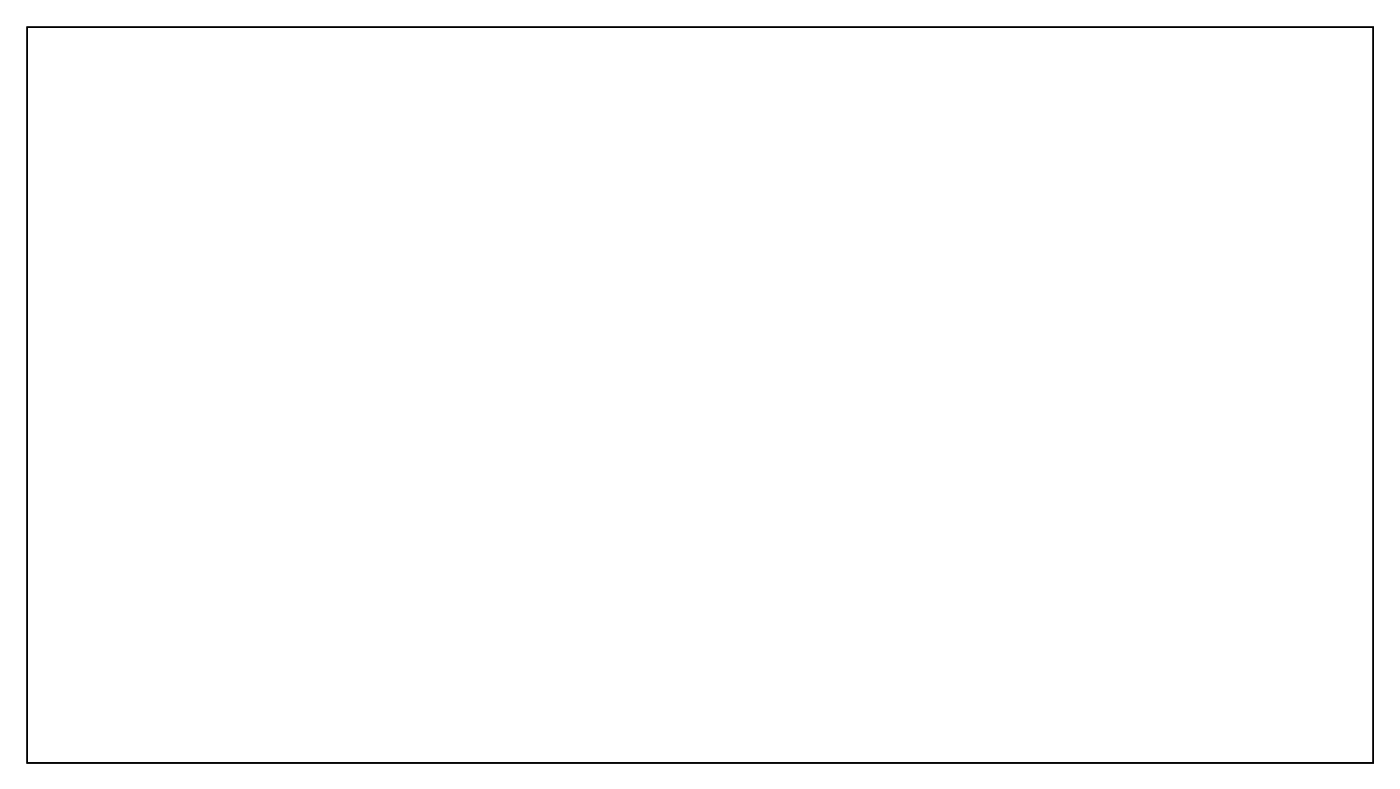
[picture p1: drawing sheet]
<svg xmlns="http://www.w3.org/2000/svg" width="187mm" height="105mm" viewBox="0 0 187 105" stroke-linecap="round" stroke-linejoin="round" font-family="sans-serif">
<path d="M3.6 3.6h180.1v98.4h-180.1z" fill="none" stroke="#000" stroke-width=".2"/>
<path d="M3.6 3.6v98.4h180.1v-98.4zM3.6 3.6h180.1v98.4h-180.1z" fill="#000"/>
<circle cx="116.9" cy="29.6" r=".66" fill="#fff"/>
<circle cx="116.9" cy="29.6" r=".66" fill="none" stroke="#fff" stroke-width=".62" stroke-linecap="butt"/>
<circle cx="119.5" cy="29.6" r=".66" fill="#fff"/>
<circle cx="119.5" cy="29.6" r=".66" fill="none" stroke="#fff" stroke-width=".62" stroke-linecap="butt"/>
<circle cx="122" cy="29.6" r=".66" fill="#fff"/>
<circle cx="122" cy="29.6" r=".66" fill="none" stroke="#fff" stroke-width=".62" stroke-linecap="butt"/>
<circle cx="124.6" cy="29.6" r=".66" fill="#fff"/>
<circle cx="124.6" cy="29.6" r=".66" fill="none" stroke="#fff" stroke-width=".62" stroke-linecap="butt"/>
<circle cx="82.4" cy="77.9" r=".66" fill="#fff"/>
<circle cx="82.4" cy="77.9" r=".66" fill="none" stroke="#fff" stroke-width=".62" stroke-linecap="butt"/>
<circle cx="127.1" cy="29.6" r=".66" fill="#fff"/>
<circle cx="127.1" cy="29.6" r=".66" fill="none" stroke="#fff" stroke-width=".62" stroke-linecap="butt"/>
<circle cx="129.6" cy="29.6" r=".66" fill="#fff"/>
<circle cx="129.6" cy="29.6" r=".66" fill="none" stroke="#fff" stroke-width=".62" stroke-linecap="butt"/>
<circle cx="132.2" cy="29.6" r=".66" fill="#fff"/>
<circle cx="132.2" cy="29.6" r=".66" fill="none" stroke="#fff" stroke-width=".62" stroke-linecap="butt"/>
<circle cx="137.3" cy="55" r=".66" fill="#fff"/>
<circle cx="137.3" cy="55" r=".66" fill="none" stroke="#fff" stroke-width=".62" stroke-linecap="butt"/>
<circle cx="91.5" cy="29.6" r=".66" fill="#fff"/>
<circle cx="91.5" cy="29.6" r=".66" fill="none" stroke="#fff" stroke-width=".62" stroke-linecap="butt"/>
<circle cx="94.1" cy="29.6" r=".66" fill="#fff"/>
<circle cx="94.1" cy="29.6" r=".66" fill="none" stroke="#fff" stroke-width=".62" stroke-linecap="butt"/>
<circle cx="76.3" cy="29.6" r=".66" fill="#fff"/>
<circle cx="76.3" cy="29.6" r=".66" fill="none" stroke="#fff" stroke-width=".62" stroke-linecap="butt"/>
<circle cx="96.6" cy="29.6" r=".66" fill="#fff"/>
<circle cx="96.6" cy="29.6" r=".66" fill="none" stroke="#fff" stroke-width=".62" stroke-linecap="butt"/>
<circle cx="99.2" cy="29.6" r=".66" fill="#fff"/>
<circle cx="99.2" cy="29.6" r=".66" fill="none" stroke="#fff" stroke-width=".62" stroke-linecap="butt"/>
<circle cx="101.7" cy="29.6" r=".66" fill="#fff"/>
<circle cx="101.7" cy="29.6" r=".66" fill="none" stroke="#fff" stroke-width=".62" stroke-linecap="butt"/>
<circle cx="104.2" cy="29.6" r=".66" fill="#fff"/>
<circle cx="104.2" cy="29.6" r=".66" fill="none" stroke="#fff" stroke-width=".62" stroke-linecap="butt"/>
<circle cx="106.8" cy="29.6" r=".66" fill="#fff"/>
<circle cx="106.8" cy="29.6" r=".66" fill="none" stroke="#fff" stroke-width=".62" stroke-linecap="butt"/>
<circle cx="137.3" cy="75.3" r=".66" fill="#fff"/>
<circle cx="137.3" cy="75.3" r=".66" fill="none" stroke="#fff" stroke-width=".62" stroke-linecap="butt"/>
<circle cx="109.3" cy="29.6" r=".66" fill="#fff"/>
<circle cx="109.3" cy="29.6" r=".66" fill="none" stroke="#fff" stroke-width=".62" stroke-linecap="butt"/>
<circle cx="137.3" cy="34.7" r=".66" fill="#fff"/>
<circle cx="137.3" cy="34.7" r=".66" fill="none" stroke="#fff" stroke-width=".62" stroke-linecap="butt"/>
<circle cx="96.6" cy="77.9" r=".66" fill="#fff"/>
<circle cx="96.6" cy="77.9" r=".66" fill="none" stroke="#fff" stroke-width=".62" stroke-linecap="butt"/>
<circle cx="137.3" cy="65.2" r=".66" fill="#fff"/>
<circle cx="137.3" cy="65.2" r=".66" fill="none" stroke="#fff" stroke-width=".62" stroke-linecap="butt"/>
<circle cx="137.3" cy="44.9" r=".66" fill="#fff"/>
<circle cx="137.3" cy="44.9" r=".66" fill="none" stroke="#fff" stroke-width=".62" stroke-linecap="butt"/>
<circle cx="72.2" cy="77.9" r=".66" fill="#fff"/>
<circle cx="72.2" cy="77.9" r=".66" fill="none" stroke="#fff" stroke-width=".62" stroke-linecap="butt"/>
<circle cx="86.5" cy="29.6" r=".66" fill="#fff"/>
<circle cx="86.5" cy="29.6" r=".66" fill="none" stroke="#fff" stroke-width=".62" stroke-linecap="butt"/>
<circle cx="86.5" cy="77.9" r=".66" fill="#fff"/>
<circle cx="86.5" cy="77.9" r=".66" fill="none" stroke="#fff" stroke-width=".62" stroke-linecap="butt"/>
<circle cx="137.3" cy="70.3" r=".66" fill="#fff"/>
<circle cx="137.3" cy="70.3" r=".66" fill="none" stroke="#fff" stroke-width=".62" stroke-linecap="butt"/>
<circle cx="137.3" cy="60.1" r=".66" fill="#fff"/>
<circle cx="137.3" cy="60.1" r=".66" fill="none" stroke="#fff" stroke-width=".62" stroke-linecap="butt"/>
<circle cx="137.3" cy="49.9" r=".66" fill="#fff"/>
<circle cx="137.3" cy="49.9" r=".66" fill="none" stroke="#fff" stroke-width=".62" stroke-linecap="butt"/>
<circle cx="137.3" cy="39.8" r=".66" fill="#fff"/>
<circle cx="137.3" cy="39.8" r=".66" fill="none" stroke="#fff" stroke-width=".62" stroke-linecap="butt"/>
<circle cx="127.1" cy="77.9" r=".66" fill="#fff"/>
<circle cx="127.1" cy="77.9" r=".66" fill="none" stroke="#fff" stroke-width=".62" stroke-linecap="butt"/>
<circle cx="124.6" cy="77.9" r=".66" fill="#fff"/>
<circle cx="124.6" cy="77.9" r=".66" fill="none" stroke="#fff" stroke-width=".62" stroke-linecap="butt"/>
<circle cx="122" cy="77.9" r=".66" fill="#fff"/>
<circle cx="122" cy="77.9" r=".66" fill="none" stroke="#fff" stroke-width=".62" stroke-linecap="butt"/>
<circle cx="67.2" cy="77.9" r=".66" fill="#fff"/>
<circle cx="67.2" cy="77.9" r=".66" fill="none" stroke="#fff" stroke-width=".62" stroke-linecap="butt"/>
<circle cx="119.5" cy="77.9" r=".66" fill="#fff"/>
<circle cx="119.5" cy="77.9" r=".66" fill="none" stroke="#fff" stroke-width=".62" stroke-linecap="butt"/>
<circle cx="77.3" cy="77.9" r=".66" fill="#fff"/>
<circle cx="77.3" cy="77.9" r=".66" fill="none" stroke="#fff" stroke-width=".62" stroke-linecap="butt"/>
<circle cx="116.9" cy="77.9" r=".66" fill="#fff"/>
<circle cx="116.9" cy="77.9" r=".66" fill="none" stroke="#fff" stroke-width=".62" stroke-linecap="butt"/>
<circle cx="114.4" cy="77.9" r=".66" fill="#fff"/>
<circle cx="114.4" cy="77.9" r=".66" fill="none" stroke="#fff" stroke-width=".62" stroke-linecap="butt"/>
<circle cx="111.9" cy="77.9" r=".66" fill="#fff"/>
<circle cx="111.9" cy="77.9" r=".66" fill="none" stroke="#fff" stroke-width=".62" stroke-linecap="butt"/>
<circle cx="109.3" cy="77.9" r=".66" fill="#fff"/>
<circle cx="109.3" cy="77.9" r=".66" fill="none" stroke="#fff" stroke-width=".62" stroke-linecap="butt"/>
<circle cx="71.2" cy="29.6" r=".66" fill="#fff"/>
<circle cx="71.2" cy="29.6" r=".66" fill="none" stroke="#fff" stroke-width=".62" stroke-linecap="butt"/>
<circle cx="81.4" cy="29.6" r=".66" fill="#fff"/>
<circle cx="81.4" cy="29.6" r=".66" fill="none" stroke="#fff" stroke-width=".62" stroke-linecap="butt"/>
<circle cx="101.7" cy="77.9" r=".66" fill="#fff"/>
<circle cx="101.7" cy="77.9" r=".66" fill="none" stroke="#fff" stroke-width=".62" stroke-linecap="butt"/>
<circle cx="91.5" cy="77.9" r=".66" fill="#fff"/>
<circle cx="91.5" cy="77.9" r=".66" fill="none" stroke="#fff" stroke-width=".62" stroke-linecap="butt"/>
<circle cx="137.3" cy="77.9" r=".66" fill="#fff"/>
<circle cx="137.3" cy="77.9" r=".66" fill="none" stroke="#fff" stroke-width=".62" stroke-linecap="butt"/>
<circle cx="137.3" cy="72.8" r=".66" fill="#fff"/>
<circle cx="137.3" cy="72.8" r=".66" fill="none" stroke="#fff" stroke-width=".62" stroke-linecap="butt"/>
<circle cx="137.3" cy="67.7" r=".66" fill="#fff"/>
<circle cx="137.3" cy="67.7" r=".66" fill="none" stroke="#fff" stroke-width=".62" stroke-linecap="butt"/>
<circle cx="137.3" cy="62.6" r=".66" fill="#fff"/>
<circle cx="137.3" cy="62.6" r=".66" fill="none" stroke="#fff" stroke-width=".62" stroke-linecap="butt"/>
<circle cx="137.3" cy="57.6" r=".66" fill="#fff"/>
<circle cx="137.3" cy="57.6" r=".66" fill="none" stroke="#fff" stroke-width=".62" stroke-linecap="butt"/>
<circle cx="137.3" cy="52.5" r=".66" fill="#fff"/>
<circle cx="137.3" cy="52.5" r=".66" fill="none" stroke="#fff" stroke-width=".62" stroke-linecap="butt"/>
<circle cx="137.3" cy="47.4" r=".66" fill="#fff"/>
<circle cx="137.3" cy="47.4" r=".66" fill="none" stroke="#fff" stroke-width=".62" stroke-linecap="butt"/>
<circle cx="137.3" cy="42.3" r=".66" fill="#fff"/>
<circle cx="137.3" cy="42.3" r=".66" fill="none" stroke="#fff" stroke-width=".62" stroke-linecap="butt"/>
<circle cx="137.3" cy="37.2" r=".66" fill="#fff"/>
<circle cx="137.3" cy="37.2" r=".66" fill="none" stroke="#fff" stroke-width=".62" stroke-linecap="butt"/>
<circle cx="64.6" cy="77.9" r=".66" fill="#fff"/>
<circle cx="64.6" cy="77.9" r=".66" fill="none" stroke="#fff" stroke-width=".62" stroke-linecap="butt"/>
<circle cx="69.7" cy="77.9" r=".66" fill="#fff"/>
<circle cx="69.7" cy="77.9" r=".66" fill="none" stroke="#fff" stroke-width=".62" stroke-linecap="butt"/>
<circle cx="74.8" cy="77.9" r=".66" fill="#fff"/>
<circle cx="74.8" cy="77.9" r=".66" fill="none" stroke="#fff" stroke-width=".62" stroke-linecap="butt"/>
<circle cx="79.9" cy="77.9" r=".66" fill="#fff"/>
<circle cx="79.9" cy="77.9" r=".66" fill="none" stroke="#fff" stroke-width=".62" stroke-linecap="butt"/>
<circle cx="68.7" cy="29.6" r=".66" fill="#fff"/>
<circle cx="68.7" cy="29.6" r=".66" fill="none" stroke="#fff" stroke-width=".62" stroke-linecap="butt"/>
<circle cx="73.8" cy="29.6" r=".66" fill="#fff"/>
<circle cx="73.8" cy="29.6" r=".66" fill="none" stroke="#fff" stroke-width=".62" stroke-linecap="butt"/>
<circle cx="78.8" cy="29.6" r=".66" fill="#fff"/>
<circle cx="78.8" cy="29.6" r=".66" fill="none" stroke="#fff" stroke-width=".62" stroke-linecap="butt"/>
<circle cx="83.9" cy="29.6" r=".66" fill="#fff"/>
<circle cx="83.9" cy="29.6" r=".66" fill="none" stroke="#fff" stroke-width=".62" stroke-linecap="butt"/>
<circle cx="104.2" cy="77.9" r=".66" fill="#fff"/>
<circle cx="104.2" cy="77.9" r=".66" fill="none" stroke="#fff" stroke-width=".62" stroke-linecap="butt"/>
<circle cx="99.2" cy="77.9" r=".66" fill="#fff"/>
<circle cx="99.2" cy="77.9" r=".66" fill="none" stroke="#fff" stroke-width=".62" stroke-linecap="butt"/>
<circle cx="94.1" cy="77.9" r=".66" fill="#fff"/>
<circle cx="94.1" cy="77.9" r=".66" fill="none" stroke="#fff" stroke-width=".62" stroke-linecap="butt"/>
<circle cx="89" cy="77.9" r=".66" fill="#fff"/>
<circle cx="89" cy="77.9" r=".66" fill="none" stroke="#fff" stroke-width=".62" stroke-linecap="butt"/>
<circle cx="134.7" cy="77.9" r=".66" fill="#fff"/>
<circle cx="134.7" cy="77.9" r=".66" fill="none" stroke="#fff" stroke-width=".62" stroke-linecap="butt"/>
<circle cx="134.7" cy="75.3" r=".66" fill="#fff"/>
<circle cx="134.7" cy="75.3" r=".66" fill="none" stroke="#fff" stroke-width=".62" stroke-linecap="butt"/>
<circle cx="134.7" cy="72.8" r=".66" fill="#fff"/>
<circle cx="134.7" cy="72.8" r=".66" fill="none" stroke="#fff" stroke-width=".62" stroke-linecap="butt"/>
<circle cx="134.7" cy="70.3" r=".66" fill="#fff"/>
<circle cx="134.7" cy="70.3" r=".66" fill="none" stroke="#fff" stroke-width=".62" stroke-linecap="butt"/>
<circle cx="134.7" cy="67.7" r=".66" fill="#fff"/>
<circle cx="134.7" cy="67.7" r=".66" fill="none" stroke="#fff" stroke-width=".62" stroke-linecap="butt"/>
<circle cx="134.7" cy="65.2" r=".66" fill="#fff"/>
<circle cx="134.7" cy="65.2" r=".66" fill="none" stroke="#fff" stroke-width=".62" stroke-linecap="butt"/>
<circle cx="134.7" cy="62.6" r=".66" fill="#fff"/>
<circle cx="134.7" cy="62.6" r=".66" fill="none" stroke="#fff" stroke-width=".62" stroke-linecap="butt"/>
<circle cx="134.7" cy="60.1" r=".66" fill="#fff"/>
<circle cx="134.7" cy="60.1" r=".66" fill="none" stroke="#fff" stroke-width=".62" stroke-linecap="butt"/>
<circle cx="134.7" cy="57.6" r=".66" fill="#fff"/>
<circle cx="134.7" cy="57.6" r=".66" fill="none" stroke="#fff" stroke-width=".62" stroke-linecap="butt"/>
<circle cx="134.7" cy="55" r=".66" fill="#fff"/>
<circle cx="134.7" cy="55" r=".66" fill="none" stroke="#fff" stroke-width=".62" stroke-linecap="butt"/>
<circle cx="134.7" cy="52.5" r=".66" fill="#fff"/>
<circle cx="134.7" cy="52.5" r=".66" fill="none" stroke="#fff" stroke-width=".62" stroke-linecap="butt"/>
<circle cx="134.7" cy="49.9" r=".66" fill="#fff"/>
<circle cx="134.7" cy="49.9" r=".66" fill="none" stroke="#fff" stroke-width=".62" stroke-linecap="butt"/>
<circle cx="134.7" cy="47.4" r=".66" fill="#fff"/>
<circle cx="134.7" cy="47.4" r=".66" fill="none" stroke="#fff" stroke-width=".62" stroke-linecap="butt"/>
<circle cx="134.7" cy="44.9" r=".66" fill="#fff"/>
<circle cx="134.7" cy="44.9" r=".66" fill="none" stroke="#fff" stroke-width=".62" stroke-linecap="butt"/>
<circle cx="134.7" cy="42.3" r=".66" fill="#fff"/>
<circle cx="134.7" cy="42.3" r=".66" fill="none" stroke="#fff" stroke-width=".62" stroke-linecap="butt"/>
<circle cx="134.7" cy="39.8" r=".66" fill="#fff"/>
<circle cx="134.7" cy="39.8" r=".66" fill="none" stroke="#fff" stroke-width=".62" stroke-linecap="butt"/>
<circle cx="134.7" cy="37.2" r=".66" fill="#fff"/>
<circle cx="134.7" cy="37.2" r=".66" fill="none" stroke="#fff" stroke-width=".62" stroke-linecap="butt"/>
<circle cx="134.7" cy="34.7" r=".66" fill="#fff"/>
<circle cx="134.7" cy="34.7" r=".66" fill="none" stroke="#fff" stroke-width=".62" stroke-linecap="butt"/>
<circle cx="114.4" cy="29.6" r=".66" fill="#fff"/>
<circle cx="114.4" cy="29.6" r=".66" fill="none" stroke="#fff" stroke-width=".62" stroke-linecap="butt"/>
<circle cx="90.2" cy="41.1" r=".45" fill="#fff"/>
<circle cx="90.2" cy="41.1" r=".45" fill="none" stroke="#fff" stroke-width=".58"/>
<circle cx="95.3" cy="63.9" r=".45" fill="#fff"/>
<circle cx="95.3" cy="63.9" r=".45" fill="none" stroke="#fff" stroke-width=".58"/>
<circle cx="92.7" cy="63.9" r=".45" fill="#fff"/>
<circle cx="92.7" cy="63.9" r=".45" fill="none" stroke="#fff" stroke-width=".58"/>
<circle cx="90.2" cy="63.9" r=".45" fill="#fff"/>
<circle cx="90.2" cy="63.9" r=".45" fill="none" stroke="#fff" stroke-width=".58"/>
<circle cx="87.7" cy="63.9" r=".45" fill="#fff"/>
<circle cx="87.7" cy="63.9" r=".45" fill="none" stroke="#fff" stroke-width=".58"/>
<circle cx="85.1" cy="63.9" r=".45" fill="#fff"/>
<circle cx="85.1" cy="63.9" r=".45" fill="none" stroke="#fff" stroke-width=".58"/>
<circle cx="92.7" cy="41.1" r=".45" fill="#fff"/>
<circle cx="92.7" cy="41.1" r=".45" fill="none" stroke="#fff" stroke-width=".58"/>
<circle cx="95.3" cy="41.1" r=".45" fill="#fff"/>
<circle cx="95.3" cy="41.1" r=".45" fill="none" stroke="#fff" stroke-width=".58"/>
<circle cx="87.7" cy="41.1" r=".45" fill="#fff"/>
<circle cx="87.7" cy="41.1" r=".45" fill="none" stroke="#fff" stroke-width=".58"/>
<circle cx="82.6" cy="63.9" r=".45" fill="#fff"/>
<circle cx="82.6" cy="63.9" r=".45" fill="none" stroke="#fff" stroke-width=".58"/>
<circle cx="80" cy="63.9" r=".45" fill="#fff"/>
<circle cx="80" cy="63.9" r=".45" fill="none" stroke="#fff" stroke-width=".58"/>
<circle cx="77.5" cy="63.9" r=".45" fill="#fff"/>
<circle cx="77.5" cy="63.9" r=".45" fill="none" stroke="#fff" stroke-width=".58"/>
<circle cx="75" cy="63.9" r=".45" fill="#fff"/>
<circle cx="75" cy="63.9" r=".45" fill="none" stroke="#fff" stroke-width=".58"/>
<circle cx="72.4" cy="63.9" r=".45" fill="#fff"/>
<circle cx="72.4" cy="63.9" r=".45" fill="none" stroke="#fff" stroke-width=".58"/>
<circle cx="69.9" cy="63.9" r=".45" fill="#fff"/>
<circle cx="69.9" cy="63.9" r=".45" fill="none" stroke="#fff" stroke-width=".58"/>
<circle cx="67.4" cy="63.9" r=".45" fill="#fff"/>
<circle cx="67.4" cy="63.9" r=".45" fill="none" stroke="#fff" stroke-width=".58"/>
<circle cx="64.8" cy="63.9" r=".45" fill="#fff"/>
<circle cx="64.8" cy="63.9" r=".45" fill="none" stroke="#fff" stroke-width=".58"/>
<circle cx="62.3" cy="63.9" r=".45" fill="#fff"/>
<circle cx="62.3" cy="63.9" r=".45" fill="none" stroke="#fff" stroke-width=".58"/>
<circle cx="59.8" cy="63.9" r=".45" fill="#fff"/>
<circle cx="59.8" cy="63.9" r=".45" fill="none" stroke="#fff" stroke-width=".58"/>
<circle cx="77.5" cy="41.1" r=".45" fill="#fff"/>
<circle cx="77.5" cy="41.1" r=".45" fill="none" stroke="#fff" stroke-width=".58"/>
<circle cx="75" cy="41.1" r=".45" fill="#fff"/>
<circle cx="75" cy="41.1" r=".45" fill="none" stroke="#fff" stroke-width=".58"/>
<circle cx="72.4" cy="41.1" r=".45" fill="#fff"/>
<circle cx="72.4" cy="41.1" r=".45" fill="none" stroke="#fff" stroke-width=".58"/>
<circle cx="69.9" cy="41.1" r=".45" fill="#fff"/>
<circle cx="69.9" cy="41.1" r=".45" fill="none" stroke="#fff" stroke-width=".58"/>
<circle cx="67.4" cy="41.1" r=".45" fill="#fff"/>
<circle cx="67.4" cy="41.1" r=".45" fill="none" stroke="#fff" stroke-width=".58"/>
<circle cx="64.8" cy="41.1" r=".45" fill="#fff"/>
<circle cx="64.8" cy="41.1" r=".45" fill="none" stroke="#fff" stroke-width=".58"/>
<circle cx="62.3" cy="41.1" r=".45" fill="#fff"/>
<circle cx="62.3" cy="41.1" r=".45" fill="none" stroke="#fff" stroke-width=".58"/>
<circle cx="59.8" cy="41.1" r=".45" fill="#fff"/>
<circle cx="59.8" cy="41.1" r=".45" fill="none" stroke="#fff" stroke-width=".58"/>
<circle cx="85.1" cy="41.1" r=".45" fill="#fff"/>
<circle cx="85.1" cy="41.1" r=".45" fill="none" stroke="#fff" stroke-width=".58"/>
<circle cx="82.6" cy="41.1" r=".45" fill="#fff"/>
<circle cx="82.6" cy="41.1" r=".45" fill="none" stroke="#fff" stroke-width=".58"/>
<circle cx="80" cy="41.1" r=".45" fill="#fff"/>
<circle cx="80" cy="41.1" r=".45" fill="none" stroke="#fff" stroke-width=".58"/>
<path d="M14.6 36.5h1.6v1.5h-1.6z" fill="#fff"/>
<path d="M14.6 36.5h1.6v1.5h-1.6z" fill="none" stroke="#fff" stroke-width=".76" stroke-linecap="butt"/>
<circle cx="15.4" cy="37.2" r=".76" fill="#fff"/>
<circle cx="15.4" cy="37.2" r=".76" fill="none" stroke="#fff" stroke-width=".76" stroke-linecap="butt"/>
<circle cx="15.4" cy="32.2" r=".76" fill="#fff"/>
<circle cx="15.4" cy="32.2" r=".76" fill="none" stroke="#fff" stroke-width=".76" stroke-linecap="butt"/>
<path d="M98.5 14.9h1.5v1.5h-1.5z" fill="#fff"/>
<path d="M98.5 14.9h1.5v1.5h-1.5z" fill="none" stroke="#fff" stroke-width=".76" stroke-linecap="butt"/>
<circle cx="99.2" cy="15.6" r=".76" fill="#fff"/>
<circle cx="99.2" cy="15.6" r=".76" fill="none" stroke="#fff" stroke-width=".76" stroke-linecap="butt"/>
<circle cx="94.1" cy="15.6" r=".76" fill="#fff"/>
<circle cx="94.1" cy="15.6" r=".76" fill="none" stroke="#fff" stroke-width=".76" stroke-linecap="butt"/>
<circle cx="89.1" cy="15.6" r=".76" fill="#fff"/>
<circle cx="89.1" cy="15.6" r=".76" fill="none" stroke="#fff" stroke-width=".76" stroke-linecap="butt"/>
<path d="M120 14.9h1.6v1.5h-1.6z" fill="#fff"/>
<path d="M120 14.9h1.6v1.5h-1.6z" fill="none" stroke="#fff" stroke-width=".76" stroke-linecap="butt"/>
<circle cx="120.8" cy="15.6" r=".76" fill="#fff"/>
<circle cx="120.8" cy="15.6" r=".76" fill="none" stroke="#fff" stroke-width=".76" stroke-linecap="butt"/>
<circle cx="115.7" cy="15.6" r=".76" fill="#fff"/>
<circle cx="115.7" cy="15.6" r=".76" fill="none" stroke="#fff" stroke-width=".76" stroke-linecap="butt"/>
<circle cx="110.6" cy="15.6" r=".76" fill="#fff"/>
<circle cx="110.6" cy="15.6" r=".76" fill="none" stroke="#fff" stroke-width=".76" stroke-linecap="butt"/>
<path d="M141.6 14.9h1.6v1.5h-1.6z" fill="#fff"/>
<path d="M141.6 14.9h1.6v1.5h-1.6z" fill="none" stroke="#fff" stroke-width=".76" stroke-linecap="butt"/>
<circle cx="142.4" cy="15.6" r=".76" fill="#fff"/>
<circle cx="142.4" cy="15.6" r=".76" fill="none" stroke="#fff" stroke-width=".76" stroke-linecap="butt"/>
<circle cx="137.3" cy="15.6" r=".76" fill="#fff"/>
<circle cx="137.3" cy="15.6" r=".76" fill="none" stroke="#fff" stroke-width=".76" stroke-linecap="butt"/>
<circle cx="132.2" cy="15.6" r=".76" fill="#fff"/>
<circle cx="132.2" cy="15.6" r=".76" fill="none" stroke="#fff" stroke-width=".76" stroke-linecap="butt"/>
<path d="M130.2 91.1h1.5v1.5h-1.5z" fill="#fff"/>
<path d="M130.2 91.1h1.5v1.5h-1.5z" fill="none" stroke="#fff" stroke-width=".76" stroke-linecap="butt"/>
<circle cx="131" cy="91.8" r=".76" fill="#fff"/>
<circle cx="131" cy="91.8" r=".76" fill="none" stroke="#fff" stroke-width=".76" stroke-linecap="butt"/>
<circle cx="136" cy="91.8" r=".76" fill="#fff"/>
<circle cx="136" cy="91.8" r=".76" fill="none" stroke="#fff" stroke-width=".76" stroke-linecap="butt"/>
<circle cx="141.1" cy="91.8" r=".76" fill="#fff"/>
<circle cx="141.1" cy="91.8" r=".76" fill="none" stroke="#fff" stroke-width=".76" stroke-linecap="butt"/>
<path d="M102.3 91.1h1.5v1.5h-1.5z" fill="#fff"/>
<path d="M102.3 91.1h1.5v1.5h-1.5z" fill="none" stroke="#fff" stroke-width=".76" stroke-linecap="butt"/>
<circle cx="103" cy="91.8" r=".76" fill="#fff"/>
<circle cx="103" cy="91.8" r=".76" fill="none" stroke="#fff" stroke-width=".76" stroke-linecap="butt"/>
<circle cx="108.1" cy="91.8" r=".76" fill="#fff"/>
<circle cx="108.1" cy="91.8" r=".76" fill="none" stroke="#fff" stroke-width=".76" stroke-linecap="butt"/>
<circle cx="113.2" cy="91.8" r=".76" fill="#fff"/>
<circle cx="113.2" cy="91.8" r=".76" fill="none" stroke="#fff" stroke-width=".76" stroke-linecap="butt"/>
<path d="M162 92.4h1.5v1.5h-1.5z" fill="#fff"/>
<path d="M162 92.4h1.5v1.5h-1.5z" fill="none" stroke="#fff" stroke-width=".76" stroke-linecap="butt"/>
<circle cx="162.7" cy="93.1" r=".76" fill="#fff"/>
<circle cx="162.7" cy="93.1" r=".76" fill="none" stroke="#fff" stroke-width=".76" stroke-linecap="butt"/>
<circle cx="162.7" cy="88" r=".76" fill="#fff"/>
<circle cx="162.7" cy="88" r=".76" fill="none" stroke="#fff" stroke-width=".76" stroke-linecap="butt"/>
<circle cx="162.7" cy="83" r=".76" fill="#fff"/>
<circle cx="162.7" cy="83" r=".76" fill="none" stroke="#fff" stroke-width=".76" stroke-linecap="butt"/>
<circle cx="162.7" cy="77.9" r=".76" fill="#fff"/>
<circle cx="162.7" cy="77.9" r=".76" fill="none" stroke="#fff" stroke-width=".76" stroke-linecap="butt"/>
<circle cx="162.7" cy="72.8" r=".76" fill="#fff"/>
<circle cx="162.7" cy="72.8" r=".76" fill="none" stroke="#fff" stroke-width=".76" stroke-linecap="butt"/>
<circle cx="162.7" cy="67.7" r=".76" fill="#fff"/>
<circle cx="162.7" cy="67.7" r=".76" fill="none" stroke="#fff" stroke-width=".76" stroke-linecap="butt"/>
<circle cx="162.7" cy="62.6" r=".76" fill="#fff"/>
<circle cx="162.7" cy="62.6" r=".76" fill="none" stroke="#fff" stroke-width=".76" stroke-linecap="butt"/>
<path d="M162 31.4h1.5v1.5h-1.5z" fill="#fff"/>
<path d="M162 31.4h1.5v1.5h-1.5z" fill="none" stroke="#fff" stroke-width=".76" stroke-linecap="butt"/>
<circle cx="162.7" cy="32.2" r=".76" fill="#fff"/>
<circle cx="162.7" cy="32.2" r=".76" fill="none" stroke="#fff" stroke-width=".76" stroke-linecap="butt"/>
<circle cx="162.7" cy="27.1" r=".76" fill="#fff"/>
<circle cx="162.7" cy="27.1" r=".76" fill="none" stroke="#fff" stroke-width=".76" stroke-linecap="butt"/>
<circle cx="162.7" cy="22" r=".76" fill="#fff"/>
<circle cx="162.7" cy="22" r=".76" fill="none" stroke="#fff" stroke-width=".76" stroke-linecap="butt"/>
<circle cx="162.7" cy="16.9" r=".76" fill="#fff"/>
<circle cx="162.7" cy="16.9" r=".76" fill="none" stroke="#fff" stroke-width=".76" stroke-linecap="butt"/>
<path d="M162 51.7h1.5v1.5h-1.5z" fill="#fff"/>
<path d="M162 51.7h1.5v1.5h-1.5z" fill="none" stroke="#fff" stroke-width=".76" stroke-linecap="butt"/>
<circle cx="162.7" cy="52.5" r=".76" fill="#fff"/>
<circle cx="162.7" cy="52.5" r=".76" fill="none" stroke="#fff" stroke-width=".76" stroke-linecap="butt"/>
<circle cx="162.7" cy="47.4" r=".76" fill="#fff"/>
<circle cx="162.7" cy="47.4" r=".76" fill="none" stroke="#fff" stroke-width=".76" stroke-linecap="butt"/>
<circle cx="162.7" cy="42.3" r=".76" fill="#fff"/>
<circle cx="162.7" cy="42.3" r=".76" fill="none" stroke="#fff" stroke-width=".76" stroke-linecap="butt"/>
</svg>
